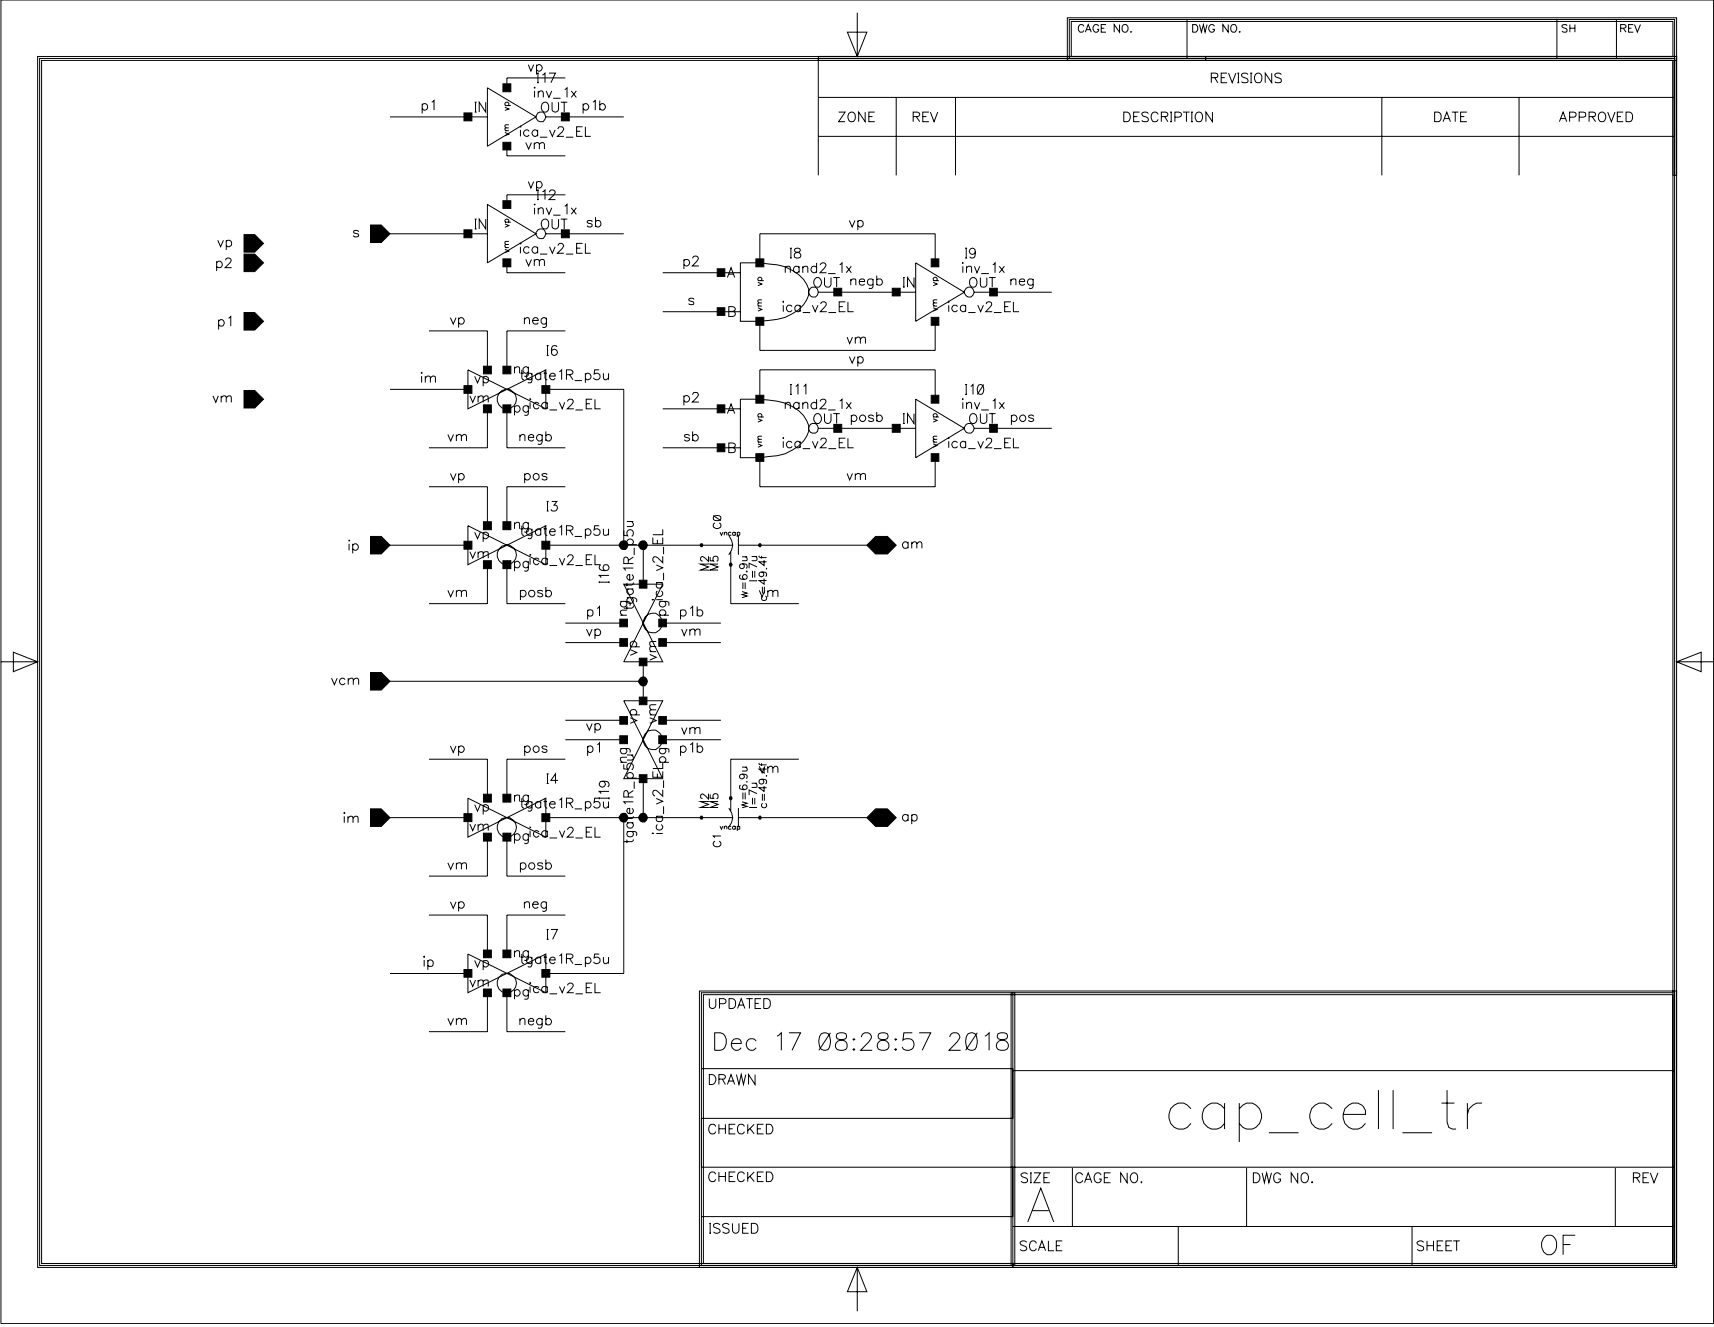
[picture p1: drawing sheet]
<svg xmlns="http://www.w3.org/2000/svg" width="514mm" height="398mm" viewBox="0 0 514 398" stroke-linecap="round" stroke-linejoin="round" font-family="sans-serif">
<g fill="none" stroke="#000" stroke-width=".3">
<path d="M11.3 16.9h491.5v362.6h-1.1v-361.4h-489.2v360.8h489.7v1.2h-490.9zM11.9 17.5h490.3v362h-490.3zM158.4 19.4l.8 1.9 .8-1.9M160.9 19.8a.94 .94 0 0 1 1.4-.1 .94 .94 0 0 1 0 1.4 .94 .94 0 0 1-1.4-.2M160.9 19.4v3M245.4 16.9h257.4v35.7h-1.1v-34.5h-256.3zM245.4 17.5h256.8v35.1v-35.1h-256.8v35.1M254.1 9.7h5.9l-2.9 7.2zM257.1 3.8v13.1M320.1 5.3h182.7v12.8h-141.2v-1.2h140.1v-10.5h-180.4v10.5h40.3v1.2h-41.5zM320.7 5.8h181.5v11.7h-181.5zM325.1 7.9a.88 .88 0 0 0-1-.5 .88 .88 0 0 0-.7 .8v.6a.88 .88 0 0 0 .7 .9 .88 .88 0 0 0 1-.6"/>
<path d="M325.5 9.7l.8-2.3 1 2.3M325.8 8.9h1.1M329.5 7.9l-.4-.4a1.1 1.1 0 0 0-1.4 1 1.1 1.1 0 0 0 1.4 1.1l.4-.8h-.5M330.2 8.5h1M331.7 7.4h-1.5v2.3h1.5M335.7 7.4v2.3l-1.6-2.3v2.3M336.9 7.5a1.1 1.1 0 0 1 1.4 1 1.1 1.1 0 0 1-1.4 1.1l-.4-.8 .1-.9zM339 9.6h.3zM356 5.8v11.7M357.7 7.4h.7a1.22 1.22 0 0 1 .8 1.1 1.22 1.22 0 0 1-.8 1.2h-.7zM359.7 7.4l.6 2.3 .6-2.3 .5 2.3 .6-2.3M364.2 7.9a.88 .88 0 0 0-1-.5 .88 .88 0 0 0-.7 .8v.6a.85 .85 0 0 0 .8 .9 .85 .85 0 0 0 .9-.9h-.6"/>
<path d="M368.3 7.4v2.3l-1.6-2.3v2.3M369.5 7.5a.79 .79 0 0 1 1.1 .2 1.11 1.11 0 0 1 .2 1.4 1.11 1.11 0 0 1-1.3 .5l-.4-.8 .1-.9zM371.6 9.6h.3zM466.9 5.8v11.7M469.9 7.7a.88 .88 0 0 0-1.5 .2l.1 .2 1.3 .5 .1 .7a.97 .97 0 0 1-1.5 0M470.8 8.5h1.5M470.8 7.4v2.3M472.3 7.4v2.3M484.7 5.8v11.7M486 8.5h1l.6-.5v-.2l-.2-.3-1.4-.1v2.3M486.8 8.5l.8 1.2M488.4 8.5h.8"/>
<path d="M489.8 7.4h-1.4v2.3h1.4M490.2 7.4l.8 2.3 .9-2.3M513.9 0v396.9h-513.6v-396.9M117 35.1h29.2M126.6 31.5a.9 .9 0 0 1 1.3-.1 .9 .9 0 0 1 0 1.3 .9 .9 0 0 1-1.3-.1M126.6 31.1v2.9M129.5 30.6l.7-.5v2.9M142.4 30.6h.5M142.4 33.6h.5M142.6 30.6v3M145.7 30.6v3l-2-3v3M146.2 26.3l14.5 8.8-14.5 8.8z"/>
<path d="M151.4 39.7l1.2 .5-1.2 .5M151.4 32.2l1.2 .5-1.2 .4M151.4 39.2h1.2M151.4 31.7h1.8M151.7 31.7a.57 .57 0 0 1-.1-.9 .57 .57 0 0 1 .8 0 .57 .57 0 0 1-.1 .9M152.6 38.4h-1.1l-.1 .4 .4 .4M152.6 37.4l-1.1 .1-.1 .4 .4 .5M156.1 37.8l.1 .2-.1 .1-.2-.1zM156.1 38.9v2M158.7 39.4a.94 .94 0 0 0-1.4-.2 .94 .94 0 0 0 0 1.4 .94 .94 0 0 0 1.4-.1M160.3 26.2l.2 .1-.2 .1-.2-.1zM160.3 27.3v1.9"/>
<path d="M161.1 21.9h.5M161.1 24.8h.5M161.2 39.4a.94 .94 0 0 0-1.4-.2 .94 .94 0 0 0 0 1.4 .94 .94 0 0 0 1.4-.1M161.2 38.9v2M161.3 21.9v2.9M161.4 27.9l.7-.6 .7 .1 .1 1.8M161.4 27.3v1.9M162.6 31.1a1.07 1.07 0 0 1 1.3-.4 1.07 1.07 0 0 1 .6 1.1 1.2 1.2 0 0 1-.3 1.6 1.2 1.2 0 0 1-1.6-.2 2.08 2.08 0 0 1 0-2.1zM162.7 22.5l.7-.6v2.9M163.7 35.1h23.4M163.8 27.3l.8 1.9 .9-1.9M164.6 21.9h2l-1.4 2.9"/>
<path d="M164.8 38.9l.8 2 .9-2M165.6 30.6v2.2a.98 .98 0 0 0 .9 .8 .98 .98 0 0 0 1-.8v-2.2M165.9 29.5h2.2M167.3 38.7l.3-.6 .2-.1 1.1 .3a.88 .88 0 0 1-.3 1.2l-1.4 1.4h1.9M168.2 30.6h1.9M169.2 30.6v3M169.4 26.8l.6-.5v2.9M169.5 23.4h-17.5v2.9M171.3 27.3l1.5 1.9M172.8 27.3l-1.5 1.9M172.9 39.4h1.1M174.7 38h-1.8v2.9h1.8"/>
<path d="M174.9 31.5a.94 .94 0 0 1 1.4-.2 .94 .94 0 0 1 0 1.4 .94 .94 0 0 1-1.4-.1M174.9 31.1v2.9M175.5 38v2.9h1.7M177.8 30.6l.7-.5v2.9M179.9 31.5a.94 .94 0 0 1 1.4-.2 .94 .94 0 0 1 0 1.4 .94 .94 0 0 1-1.4-.1M179.9 30.1v2.9M245.4 29.2h256.8M251.5 33.6h1.9l-1.9 2.9h1.9M254.5 34a1.2 1.2 0 0 1 1.6-.1 1.2 1.2 0 0 1 .4 1.5 1.1 1.1 0 0 1-1.1 1.1 1.1 1.1 0 0 1-1.1-1.1zM259.4 33.6v2.9l-1.9-2.9v2.9M260.5 35h1.1M262.3 33.6h-1.8v2.9h1.8"/>
<path d="M268.8 29.2v23.4M273.8 35h1.3a.68 .68 0 0 0 .6-.4 .68 .68 0 0 0-.1-.7l-.5-.3h-1.3v2.9M274.8 35l1 1.5M276.7 35h1.1M278.6 33.6h-1.9v2.9h1.9M279 33.6l1.1 2.9 1.1-2.9M286.5 29.2v23.4M337 33.6h1a1.55 1.55 0 0 1 1 1.5 1.55 1.55 0 0 1-1 1.4h-1zM340 35h1.1M341.7 33.6h-1.7v2.9h1.7M344.4 34a1.1 1.1 0 0 0-1.1-.4 1.1 1.1 0 0 0-.9 .7l.3 .4 1.4 .6 .3 .8a1.26 1.26 0 0 1-2 0M347.3 34.3a1.09 1.09 0 0 0-1.2-.7 1.09 1.09 0 0 0-.9 1.1v.7a1.09 1.09 0 0 0 .9 1.1 1.09 1.09 0 0 0 1.2-.7"/>
<path d="M348.3 35h1.2a.74 .74 0 0 0 .7-.9l-.7-.5h-1.2v2.9M349.3 35l.9 1.5M350.9 33.6h.6M350.9 36.5h.6M351.2 33.6v2.9M352.3 35.1h1.2l.6-.2 .2-.8-.8-.5h-1.2v2.9M354.8 33.6h1.9M355.8 33.6v2.9M357.2 33.6h.5M357.2 36.5h.5M357.4 33.6v2.9M358.7 34a1.2 1.2 0 0 1 1.5-.1 1.2 1.2 0 0 1 .4 1.5 1.1 1.1 0 0 1-1.1 1.1 1.1 1.1 0 0 1-1.1-1.1z"/>
<path d="M363.2 23.3l1.7-.1 .3-.4-.1-.6-.6-.3h-1.3v2.9M363.6 33.6v2.9l-2-2.9v2.9M364.3 23.3l.9 1.5M366.2 23.3h1.1M368 21.9h-1.8v2.9h1.8M368.4 21.9l1.1 2.9 1.1-2.9M371 21.9h.6M371 24.8h.6M371.4 21.9v2.9M374.3 22.4a1.1 1.1 0 0 0-1.1-.5 1.1 1.1 0 0 0-.9 .7l.3 .4 1.1 .5a.73 .73 0 0 1 .5 .5 .73 .73 0 0 1-.2 .7 1.65 1.65 0 0 1-1.7-.2M374.9 21.9h.6M374.9 24.8h.6"/>
<path d="M375.2 21.9v2.9M376.5 22.4a1.2 1.2 0 0 1 1.5-.2 1.2 1.2 0 0 1 .4 1.5 1.1 1.1 0 0 1-1.1 1.1 1.1 1.1 0 0 1-1.1-1.1zM381.4 21.9v2.9l-2-2.9v2.9M384.2 22.4a1.1 1.1 0 0 0-1-.5 1.1 1.1 0 0 0-.9 .7l.3 .4 1.4 .6a.7 .7 0 0 1 0 1.1 1.65 1.65 0 0 1-1.7-.2M414.4 29.2v23.4M430.2 33.6h1a1.55 1.55 0 0 1 1 1.5 1.55 1.55 0 0 1-1 1.4h-1zM432.8 36.5l1.1-2.9 1.1 2.9M433.2 35.6h1.3M435.4 33.6h1.9M436.4 33.6v2.9M438 35h1.1M439.9 33.6h-1.9v2.9h1.9"/>
<path d="M455.5 29.2v23.4M467.6 36.5l1.1-2.9 1.1 2.9M468.1 35.6h1.3M470.7 35.1h1.3a.77 .77 0 0 0 .6-.5 .77 .77 0 0 0-.2-.8l-1.7-.2v2.9M473.6 35.1h1.2l.6-.2v-1l-.6-.3h-1.2v2.9M476.5 35h1.3a.74 .74 0 0 0 .7-.9l-.7-.5h-1.3v2.9M477.5 35l1 1.5M479.6 34a1.2 1.2 0 0 1 1.5-.1 1.2 1.2 0 0 1 .4 1.5 1.1 1.1 0 0 1-1.1 1.1 1.1 1.1 0 0 1-1.1-1.1zM482.1 33.6l1.1 2.9 1.1-2.9M485 35h1.1M486.8 33.6h-1.8v2.9h1.8M487.6 33.6h1a1.55 1.55 0 0 1 1 1.5 1.55 1.55 0 0 1-1 1.4h-1z"/>
<path d="M152 43.9v2.8h17.5M157.7 42.8l.8 1.9 .9-1.9M158.4 54.4l.8 2 .8-2M160.2 43.3a.9 .9 0 0 1 1.4-.4l.1 1.8M160.2 42.8v1.9M160.9 54.9a.94 .94 0 0 1 1.4-.2 .94 .94 0 0 1 0 1.4 .94 .94 0 0 1-1.4-.1M160.9 54.4v2.9M161.1 57h.5M161.1 59.9h.5M161.3 57v2.9M161.7 43.3l.7-.5 .7 .1 .2 1.8M161.9 41.1h2.2"/>
<path d="M162.7 57.5l.7-.5v2.9M164.8 57.7a.89 .89 0 0 1 .8-.8 .89 .89 0 0 1 .9 .6l-.4 1-1.5 1.4h2M169.5 58.4h-17.5v2.9M169.7 41.1h2.2M245.4 40.9h256.8M65 78.7a.96 .96 0 0 1 1.4-.1 .96 .96 0 0 1 0 1.4 .96 .96 0 0 1-1.4-.1M65 78.3v3M65.3 72.1l.9 1.9 .8-1.9M67.7 78.1l.1-.5 1-.2a.69 .69 0 0 1 .4 1.1l-1.7 1.8h2M67.8 72.5a.9 .9 0 0 1 1.4-.1 .9 .9 0 0 1 0 1.3 .9 .9 0 0 1-1.4-.1M67.8 72.1v2.8M73.2 76.2h3.2l2.6 2.6-2.6 2.6h-3.2z"/>
<path d="M73.2 70.4h3.2l2.6 2.6-2.6 2.6h-3.2zM107.6 69.5a.88 .88 0 0 0-1.6 0l.1 .3 1.3 .4 .2 .4a1.12 1.12 0 0 1-1.5 .4l-.1-.4M111.1 67.5h3.2l2.7 2.6-2.7 2.6h-3.2zM117 70.1h29.2M142.4 65.7h.5M142.4 68.7h.5M142.6 65.7v3M145.7 65.7v3l-2-3v3M146.2 61.3l14.5 8.8-14.5 8.7zM151.4 74.8l1.2 .5-1.2 .5M151.4 67.1l1.2 .5-1.2 .6M151.4 74.3h1.2"/>
<path d="M151.4 66.6h1.8M151.7 66.6a.53 .53 0 0 1-.1-.7 .53 .53 0 0 1 .8 0 .53 .53 0 0 1-.1 .7M152 78.8v3h17.5M152.6 73.3l-1.1 .1-.1 .4 .4 .5M152.6 72.4l-1.1 .1-.1 .4 .4 .4M155.9 73h.3l-.1 .2zM156.1 74v1.9M157.7 77.8l.8 2 .9-2M158.7 74.4a.94 .94 0 0 0-1.4-.1 .94 .94 0 0 0 0 1.4 .94 .94 0 0 0 1.4-.2M160.1 61.3h.4l-.2 .2zM160.2 78.3a1.02 1.02 0 0 1 1.4-.4l.1 1.9M160.2 77.8v2"/>
<path d="M160.3 62.3v2M161.2 74.4a.94 .94 0 0 0-1.4-.1 .94 .94 0 0 0 0 1.4 .94 .94 0 0 0 1.4-.2M161.2 74v1.9M161.4 62.8l.7-.5 .7 .2 .1 1.8M161.4 62.3v2M161.7 78.3a1.02 1.02 0 0 1 1.4-.4l.2 1.9M161.9 76.2h2.2M162.6 66.1a1.2 1.2 0 0 1 1.6-.2 1.2 1.2 0 0 1 .3 1.6 1.11 1.11 0 0 1-1.1 1.2 1.11 1.11 0 0 1-1.1-1.2zM163.7 70.1h23.4M163.8 62.3l.8 2 .9-2M164.8 74l.8 1.9 .9-1.9M165.6 65.7v2.1a.98 .98 0 0 0 .9 .9 .98 .98 0 0 0 1-.9v-2.1"/>
<path d="M165.9 64.5h2.2M167.3 73.7l.5-.7a1.03 1.03 0 0 1 1.2 .6l-.4 .9-1.4 1.4h1.9M168.2 65.7h1.9M169.2 65.7v3M169.4 61.9l.6-.6v3M169.7 76.2h2.2M171.3 62.3l1.5 2M172.8 62.3l-1.5 2M172.9 74.4h1.1M174.7 73h-1.8v2.9h1.8M175.5 73v2.9h1.7M177.6 66.5a.86 .86 0 0 0-1.5 0l.4 .5 1 .2 .1 .4a.86 .86 0 0 1-1.5 0"/>
<path d="M178.6 66.5a.9 .9 0 0 1 1.3-.1 .9 .9 0 0 1 0 1.4 .9 .9 0 0 1-1.3-.2M178.6 65.1v3M205.1 78.1a.96 .96 0 0 1 1.4-.1 .96 .96 0 0 1 0 1.4 .96 .96 0 0 1-1.4-.1M205.1 77.8v2.9M207.7 77.5a.87 .87 0 0 1 .8-.7 .87 .87 0 0 1 .9 .6l-.4 .9-1.4 1.5h2M227.9 78.8h-5.9v17.6h5.9M227.9 78.8l2.6 .4a13.4 13.4 0 0 1 11.4 6.1 5 5 0 0 1-.9 6.1 14.7 14.7 0 0 1-10.5 4.7l-2.6 .3M227.9 78.8v-8.7h52.5v8.7M235.5 79.8v2M236.9 74.4h.5M236.9 77.4h.5M237.2 74.4v3"/>
<path d="M238.4 74.6a.6 .6 0 0 0 .3 1 1.07 1.07 0 0 1 1.2 .3 1.07 1.07 0 0 1 .1 1.2 .99 .99 0 0 1-1.3 .3 .99 .99 0 0 1-.4-1.3l1.3-.5a.6 .6 0 0 0 .2-1l-.4-.2zM239.6 79.8v2M240.7 79.8v2M244.9 78.8v3M246 79.5a.87 .87 0 0 1 .8-.7 .87 .87 0 0 1 .9 .6l-.4 .9-1.4 1.5h1.9M251.8 79.4l.7-.6v3M253.8 79.8l1.5 2M254.7 66.1l.9 2 .8-2M255.3 79.8l-1.5 2M257.2 66.5a.9 .9 0 0 1 1.4-.1 .9 .9 0 0 1 0 1.4 .9 .9 0 0 1-1.4-.2M257.2 66.1v2.9M274.6 78.8l14.6 8.8-14.6 8.8z"/>
<path d="M288.6 78.8h.2l-.1 .2zM288.7 79.8v2M289.4 74.4h.6M289.4 77.4h.6M289.8 74.4v3M289.8 79.8v2M292.2 79.8l.8 2 .8-2M292.5 75.4a.91 .91 0 0 1-1.4 .7 .91 .91 0 0 1-.2-1.5 .91 .91 0 0 1 1.5 .2l.1 .6a1.35 1.35 0 0 1-1.1 2l-.5-.4M297.7 79.4l.7-.6v3M299.7 79.8l1.5 2M301.2 79.8l-1.5 2M65.6 96.3a.94 .94 0 0 1 1.4-.2 .94 .94 0 0 1 0 1.4 .94 .94 0 0 1-1.4-.1"/>
<path d="M65.6 95.8v3M68.5 95.4l.7-.5v2.9M73.2 93.7h3.2l2.6 2.7-2.6 2.6h-3.2zM128.6 99.2h17.6v11.7M135.1 95.2l.8 2 .9-2M137.5 95.7a.94 .94 0 0 1 1.4-.2 .94 .94 0 0 1 0 1.4 .94 .94 0 0 1-1.4-.1M137.5 95.2v3M157.3 95.8l.6-.6 .7 .2 .2 1.8M157.3 95.2v2M159.7 96.1h1.7a.9 .9 0 0 0-1.3-.8 .9 .9 0 0 0-.2 1.5 .86 .86 0 0 0 1.5 0M163.9 95.2v2.3a.72 .72 0 0 1-.5 .7 .72 .72 0 0 1-.7-.2M163.9 95.7a.9 .9 0 0 0-1.4-.1 .9 .9 0 0 0 0 1.3 .9 .9 0 0 0 1.4-.1"/>
<path d="M169.5 99.2h-17.5v11.7M198.7 81.8h23.3M198.7 93.5h23.3M208.1 89.8a.86 .86 0 0 0-1.6 0l.2 .4 1.3 .4 .1 .4a.97 .97 0 0 1-1.6 0M218.1 83.2l1.1-2.9 1.1 2.9M218.6 93.4h1.1a.76 .76 0 0 1 .8 .4 .76 .76 0 0 1-.2 .9l-.6 .2h-1.1v-3l1.6 .2a.61 .61 0 0 1 .3 .6 .61 .61 0 0 1-.3 .5l-.5 .2M218.6 82.2h1.3M227.3 92.3l1.2 .5-1.2 .5M227.3 84.7l1.2 .5-1.2 .5M227.3 91.8h1.2M227.3 84.2h1.8M227.5 84.2a.57 .57 0 0 1-.1-.9 .57 .57 0 0 1 .9 0 .57 .57 0 0 1-.1 .9"/>
<path d="M227.9 96.4v8.7h52.5v-8.7M228.5 90.8l-1.1 .1-.1 .5 .3 .4M228.5 89.9l-1.1 .1-.1 .4 .3 .4M234.7 90.5l.2-.2 .1 .2-.1 .2zM234.9 91.5v2M235.5 80.3a1.02 1.02 0 0 1 1.3-.4l.2 1.9M237.5 91.9a.95 .95 0 0 0-1.4-.1 .95 .95 0 0 0 0 1.4 .95 .95 0 0 0 1.4-.2M239.6 80.3a.94 .94 0 0 0-1.4-.2 .94 .94 0 0 0 0 1.4 .94 .94 0 0 0 1.4-.1M240 91.9a.91 .91 0 0 0-1.4-.1 .91 .91 0 0 0 0 1.4 .91 .91 0 0 0 1.4-.2M240 91.5v2M240.7 80.3a1.02 1.02 0 0 1 1.4-.4l.2 1.9M240.7 93.7h2.2"/>
<path d="M243 86.4l.6-.3h.9a1.72 1.72 0 0 1 0 3h-.9l-.6-.4-.5-.8v-.6zM243.6 91.5l.9 2 .8-2M244.4 83.7a1.2 1.2 0 0 1 1.5-.2 1.2 1.2 0 0 1 .4 1.5 1.14 1.14 0 0 1-1.1 1.1 1.14 1.14 0 0 1-1.2-1.1v-.7zM244.9 80.3a.94 .94 0 0 0-1.4-.2 .94 .94 0 0 0 0 1.4 .94 .94 0 0 0 1.4-.1M245.4 87.6h29.2M246.2 91.2v-.4l1.1-.3a.69 .69 0 0 1 .4 1.1l-1.7 1.9h1.9M247.3 83.2v2.1a1 1 0 0 0 .9 .8 1 1 0 0 0 1-.8v-2.1M248.4 82h2.2M248.4 93.7h2.3M249.9 83.2h1.9M250.9 83.2v2.9M251.7 91.9h1.1"/>
<path d="M253.5 90.5h-1.8v3h1.8M254.3 90.5v3h1.7M255.1 84.2a1.1 1.1 0 0 1 1.5-.5l.1 1.8M255.1 83.7v1.8M257.7 84.4h1.6a.84 .84 0 0 0-1-.8 .84 .84 0 0 0-.6 1.2 .89 .89 0 0 0 .6 .7 .89 .89 0 0 0 1-.3M261.8 83.7v2.2a.79 .79 0 0 1-1 .6l-.3-.1M261.8 84a.96 .96 0 0 0-1.4-.1 .96 .96 0 0 0 0 1.4 .96 .96 0 0 0 1.4-.1M262.9 84a.96 .96 0 0 1 1.4-.1 .96 .96 0 0 1 0 1.4 .96 .96 0 0 1-1.4-.1M262.9 82.6v2.9M270.8 83.2h.5M270.8 86.1h.5M271 83.2v2.9"/>
<path d="M274.1 83.2v2.9l-2-2.9v2.9M279.9 92.3l1.1 .5-1.1 .5M279.9 84.7l1.1 .5-1.1 .5M279.9 91.8h1.1M279.9 84.2h1.6M280.1 84.2a.57 .57 0 0 1-.1-.9 .57 .57 0 0 1 .9 0 .57 .57 0 0 1-.1 .9M281 90.8l-1.1 .1v.5l.3 .4M281 89.9l-1.1 .1v.4l.3 .4M284.5 90.3v.4l-.2-.2zM284.5 91.5v2M287.1 91.9a.95 .95 0 0 0-1.4-.1 .95 .95 0 0 0 0 1.4 .95 .95 0 0 0 1.4-.2M289.6 91.9a.91 .91 0 0 0-1.3-.1 .91 .91 0 0 0 0 1.4 .91 .91 0 0 0 1.3-.2"/>
<path d="M289.6 91.5v2M289.8 80.3a1.02 1.02 0 0 1 1.4-.4l.2 1.9M290.4 93.7h2.2M291.3 83.4a1.37 1.37 0 0 1 1.7 .5 1.37 1.37 0 0 1-.3 1.8 1.08 1.08 0 0 1-1.2 .4 1.08 1.08 0 0 1-.7-1.1 1.46 1.46 0 0 1 .5-1.6zM292.1 87.6h23.3M293.2 91.5l.9 2 .8-2M294 83.2v2.1a1 1 0 0 0 1 .8 1 1 0 0 0 .9-.8v-2.1M294.2 82h2.3M295.8 91.2l.1-.4 1-.3a.69 .69 0 0 1 .4 1.1l-1.7 1.9h1.9M296.6 83.2h2M297.5 83.2v2.9M298.1 93.7h2.2"/>
<path d="M301.3 91.9h1.1M303.1 84.2a1.1 1.1 0 0 1 1.5-.5l.1 1.8M303.1 90.5h-1.8v3h1.8M303.1 83.7v1.8M303.9 90.5v3h1.7M305.7 84.4h1.6a.84 .84 0 0 0-1-.8 .84 .84 0 0 0-.6 1.2 .89 .89 0 0 0 .6 .7 .89 .89 0 0 0 1-.3M309.8 83.7l-.1 2.6a.78 .78 0 0 1-1.1 .1M309.8 84a.96 .96 0 0 0-1.4-.1 .96 .96 0 0 0 0 1.4 .96 .96 0 0 0 1.4-.1M63.9 118.7l.8 1.9 .8-1.9M66.3 119.3l.8-.6 .7 .2v1.7M66.3 118.7v1.9M67.8 119.3l.8-.6 .7 .2 .1 1.7"/>
<path d="M73.2 117.1h3.2l2.6 2.6-2.6 2.6h-3.2zM117 116.8h23.3M126.4 111.7l.2 .1-.2 .1-.1-.1zM126.4 112.8v1.9M127.5 113.4l.7-.6 .8 .1 .1 1.8M127.5 112.8v1.9M129.1 113.4l.6-.6 .8 .1 .1 1.8M140.3 110.9v11.7l23.4-11.7v11.7zM140.9 118.7l.9 1.9 .8-1.9M142.4 112.9l.8 1.9 .8-1.9M143.4 119.3l.7-.6 .7 .2 .1 1.7M143.4 118.7v1.9"/>
<path d="M144.9 119.3l.8-.6 .6 .2 .1 1.7M144.9 113.3a.9 .9 0 0 1 1.3-.1 .9 .9 0 0 1 0 1.3 .9 .9 0 0 1-1.3-.1M144.9 112.9v2.9M154.3 110.5a.97 .97 0 0 1 1.4-.3l.1 1.7M154.3 110v1.9M156.1 111.9h1M156.5 110.9v2.4l.2 .4 .5 .2M158.4 110v2.6l-.5 .3-.6-.1M158.4 110.4a.9 .9 0 0 0-1.3-.1 .9 .9 0 0 0 0 1.3 .9 .9 0 0 0 1.3-.1M158.9 119.5l.2 .2-.2 .1zM159.5 111.9l-.1 2.7-.4 .2-.7-.1M159.5 112.4a.94 .94 0 0 0-1.4-.2 .94 .94 0 0 0 0 1.4 .94 .94 0 0 0 1.4-.1"/>
<path d="M162.2 112.4a.9 .9 0 0 0-1.4-.2 .9 .9 0 0 0 0 1.4 .9 .9 0 0 0 1.4-.1M162.2 111.9v2M163 111.9h1M163.4 110.9v2.4l.2 .4 .5 .2M163.7 116.8h23.4v46.7M163.9 103.6h.6M163.9 106.6h.6M164.2 103.6v3M164.8 112.8h1.7a.92 .92 0 0 0-1.5-.7 .92 .92 0 0 0 .2 1.6 .82 .82 0 0 0 1.3-.2M167 104.1a.82 .82 0 0 0-1.3-.3l-.2 .4a2.59 2.59 0 0 0 .2 2.2 .9 .9 0 0 0 1.4-.3 .9 .9 0 0 0-.5-1.2 .9 .9 0 0 0-1.2 .7M167.8 111.5l.6-.6v3M169.9 112.4l1.6-.2 .3-.7-.7-.6h-1.2v3"/>
<path d="M170.8 112.4l1 1.5M172.3 114.1h2.2M175.5 112.4a.94 .94 0 0 1 1.4-.2 .94 .94 0 0 1 0 1.4 .94 .94 0 0 1-1.4-.1M175.5 111.9v2.9M177.6 119.7h-1.8v2.9h1.8M178.4 119.7v2.9h1.7M179.7 110.9h-1.4l-.1 1.3a1.03 1.03 0 0 1 1.5 0 1.03 1.03 0 0 1-.2 1.5 1.03 1.03 0 0 1-1.5-.4M181 111.9l.1 1.8 .7 .2 .7-.6M182.5 111.9v2M205.1 119a.94 .94 0 0 1 1.4-.1 .94 .94 0 0 1 0 1.4 .94 .94 0 0 1-1.4-.2M205.1 118.6v3M207.7 118.4a.89 .89 0 0 1 .8-.8 .89 .89 0 0 1 .9 .6l-.4 1-1.4 1.4h2"/>
<path d="M227.9 119.7h-5.9v17.5h5.9M227.9 119.7a20.1 20.1 0 0 1 11.7 3.5 7.2 7.2 0 0 1 2.9 6.2 11.6 11.6 0 0 1-9.4 7.3l-5.2 .5M227.9 119.7v-8.8h52.5v8.8M236.9 115.3h.5M236.9 118.3h.5M237.2 115.3v3M238.6 115.9l.7-.6v3M241 115.9l.7-.6v3M244.9 119.7v2.9M254 101.1l.8 1.9 .8-1.9M254.7 106.9l.9 2 .8-2M256.5 101.7l.7-.6 .7 .2 .1 1.7"/>
<path d="M256.5 101.1v1.9M257.2 107.4a.9 .9 0 0 1 1.4-.2 .9 .9 0 0 1 0 1.4 .9 .9 0 0 1-1.4-.1M257.2 106.9v3M258 101.7l.7-.6 .7 .2 .1 1.7M274.6 119.7l14.6 8.7-14.6 8.8zM288.7 119.5v.3l-.1-.1zM289.4 115.3h.6M289.4 118.3h.6M289.8 115.3v3M291.1 115.9l.7-.6v3M293.5 115.5a.86 .86 0 0 1 1.3 .4 1.51 1.51 0 0 1-.9 2.4 1.87 1.87 0 0 1-.4-2.8zM295 115.3l-1.9 3"/>
<path d="M134.3 130.3l.9 1.9 .8-1.9M136.8 130.9l.7-.6 .7 .2 .2 1.7M136.8 130.3v1.9M138.4 130.9l.7-.6 .6 .2 .2 1.7M146.2 122.6v11.7h-17.6M152 122.6v11.7h17.5M154.3 122.1a.94 .94 0 0 1 1.4-.2 .94 .94 0 0 1 0 1.4 .94 .94 0 0 1-1.4-.1M154.3 121.7v2.8M155.9 130.9l.7-.6 .7 .2 .1 1.7M155.9 130.3v1.9M158.4 131.1h1.6a.84 .84 0 0 0-.9-.9 .84 .84 0 0 0-.7 1.2 .86 .86 0 0 0 .7 .8 .86 .86 0 0 0 .9-.4M158.4 121.7v2.6l-.5 .2h-.6"/>
<path d="M158.4 122.1a.9 .9 0 0 0-1.3-.1 .9 .9 0 0 0 0 1.3 .9 .9 0 0 0 1.3-.1M158.9 120.6v2M161.7 121.1a.94 .94 0 0 0-1.4-.2 .94 .94 0 0 0 0 1.4 .94 .94 0 0 0 1.4-.1M162.6 130.3l-.2 2.6-.4 .4-.7-.2M162.6 130.7a.94 .94 0 0 0-1.4-.1 .94 .94 0 0 0 0 1.4 .94 .94 0 0 0 1.4-.2M163.7 130.7a.94 .94 0 0 1 1.4-.1 .94 .94 0 0 1 0 1.4 .94 .94 0 0 1-1.4-.2M163.7 129.4v2.8M164.1 121.1a.94 .94 0 0 0-1.4-.2 .94 .94 0 0 0 0 1.4 .94 .94 0 0 0 1.4-.1M164.1 120.6v2M164.8 122.9h2.3M167.8 120.6l.8 2 .8-2M170.2 120.4a.89 .89 0 0 1 .8-.7 .89 .89 0 0 1 .9 .5l-.4 1-1.4 1.4h2"/>
<path d="M172.6 122.9h2.2M175.8 121.1h1.1M198.7 134.3h23.3M198.7 122.6h23.3M206.8 130.7a.88 .88 0 0 0-1.5 0l.4 .4 .9 .3 .2 .4a.88 .88 0 0 1-1.5 0M207.7 130.7a.94 .94 0 0 1 1.4-.1 .94 .94 0 0 1 0 1.4 .94 .94 0 0 1-1.4-.2M207.7 129.4v2.8M218.1 124l1.1-2.8 1.1 2.8M218.6 134.2h1.1a.81 .81 0 0 1 .6 1.3l-.6 .2h-1.1v-2.9h1.1l.6 .3a.63 .63 0 0 1-.1 1l-.5 .1M218.6 123.1h1.3M227.3 133.1l1.2 .5-1.2 .5M227.3 125.6l1.2 .5-1.2 .5"/>
<path d="M227.3 132.6h1.2M227.3 125.1h1.8M227.5 125.1a.57 .57 0 0 1-.1-.9 .57 .57 0 0 1 .9 0 .57 .57 0 0 1-.1 .9M227.9 137.2v8.8h52.5v-8.8M228.5 131.7l-1.1 .1-.1 .4 .3 .4M228.5 130.8l-1.1 .1-.1 .4 .3 .4M234.7 131.4l.2-.2 .1 .2zM234.9 132.3v2M235.5 121.2l.7-.6 .6 .2 .2 1.8M235.5 120.6v2M237.5 132.8a.94 .94 0 0 0-1.4-.2 .94 .94 0 0 0 0 1.4 .94 .94 0 0 0 1.4-.1M239.6 121.1a.94 .94 0 0 0-1.4-.2 .94 .94 0 0 0 0 1.4 .94 .94 0 0 0 1.4-.1"/>
<path d="M239.6 120.6v2M240 132.8a.9 .9 0 0 0-1.4-.2 .9 .9 0 0 0 0 1.4 .9 .9 0 0 0 1.4-.1M240 132.3v2M240.7 121.2l.7-.6 .7 .2 .2 1.8M240.7 120.6v2M240.7 134.5h2.2M243.6 132.3l.9 2 .8-2M244.4 124.5l.2-.3a1.39 1.39 0 0 1 1.7 .6 1.39 1.39 0 0 1-.3 1.8 1.2 1.2 0 0 1-1.6 .1 1.2 1.2 0 0 1-.4-1.5zM244.9 121.1a.94 .94 0 0 0-1.4-.2 .94 .94 0 0 0 0 1.4 .94 .94 0 0 0 1.4-.1M245.4 128.4h29.2M246 120.4a.89 .89 0 0 1 .8-.7 .89 .89 0 0 1 .9 .5l-.4 1-1.4 1.4h1.9M246.2 132.1l.2-.6 .9-.1a.69 .69 0 0 1 .4 1.1l-1.7 1.8h1.9"/>
<path d="M247.3 124v2.2a.98 .98 0 0 0 .9 .8 .98 .98 0 0 0 1-.8v-2.2M248.4 122.9h2.2M248.4 134.5h2.3M249.9 124h1.9M250.9 124v3M251.7 132.8h1.1M251.8 120.2l.7-.5v2.9M253.5 131.4h-1.8v2.9h1.8M253.8 120.6l1.5 2M254.3 131.4v2.9h1.7M255.3 124.9a.94 .94 0 0 1 1.4-.2 .94 .94 0 0 1 0 1.4 .94 .94 0 0 1-1.4-.1M255.3 124.5v2.9"/>
<path d="M255.3 120.6l-1.5 2M262 124.9a.88 .88 0 0 0-1.5 0v.2l1.3 .5 .2 .4a.88 .88 0 0 1-1.5 0M262.9 124.9a.94 .94 0 0 1 1.4-.2 .94 .94 0 0 1 0 1.4 .94 .94 0 0 1-1.4-.1M262.9 123.5v2.9M270.8 124h.5M270.8 127h.5M271 124v3M274.1 124v3l-2-3v3M279.9 133.1l1.1 .5-1.1 .5M279.9 125.6l1.1 .5-1.1 .5M279.9 132.6h1.1M279.9 125.1h1.6"/>
<path d="M280.1 125.1a.57 .57 0 0 1-.1-.9 .57 .57 0 0 1 .9 0 .57 .57 0 0 1-.1 .9M281 131.7l-1.1 .1v.4l.3 .4M281 130.8l-1.1 .1v.4l.3 .4M284.5 131.2v.3l-.2-.1zM284.5 132.3v2M287.1 132.8a.94 .94 0 0 0-1.4-.2 .94 .94 0 0 0 0 1.4 .94 .94 0 0 0 1.4-.1M288.7 120.6v2M289.6 132.8a.9 .9 0 0 0-1.3-.2 .9 .9 0 0 0 0 1.4 .9 .9 0 0 0 1.3-.1M289.6 132.3v2M289.8 121.2l.7-.6 .7 .2 .2 1.8M289.8 120.6v2M290.4 134.5h2.2"/>
<path d="M291.3 124.2a1.14 1.14 0 0 1 1.7 1 1.19 1.19 0 0 1-.6 1.6 1.19 1.19 0 0 1-1.5-.5l-.1-.4a1.71 1.71 0 0 1 .5-1.7zM292.1 128.4h23.3M292.2 120.6l.8 2 .8-2M293.2 132.3l.9 2 .8-2M294 124v2.2a.98 .98 0 0 0 1 .8 .98 .98 0 0 0 .9-.8v-2.2M294.2 122.9h2.3M295.8 132.1l.2-.6 .9-.1a.69 .69 0 0 1 .4 1.1l-1.7 1.8h1.9M296.6 124h2M297.5 124v3M297.7 120.2l.7-.5v2.9M298.1 134.5h2.2M299.7 120.6l1.5 2"/>
<path d="M301.2 120.6l-1.5 2M301.3 132.8h1.1M303.1 131.4h-1.8v2.9h1.8M303.3 124.9a.94 .94 0 0 1 1.4-.2 .94 .94 0 0 1 0 1.4 .94 .94 0 0 1-1.4-.1M303.3 124.5v2.9M303.9 131.4v2.9h1.7M310 124.9a.88 .88 0 0 0-1.5 0l.4 .4 .9 .3 .2 .4a.88 .88 0 0 1-1.5 0M128.6 146h17.6v11.6M135.1 142l.8 1.9 .9-1.9M137.5 142.4a.94 .94 0 0 1 1.4-.1 .94 .94 0 0 1 0 1.4 .94 .94 0 0 1-1.4-.2M137.5 142v2.9M140.3 157.6v11.7l23.4-11.7v11.7z"/>
<path d="M142.4 159.6l.8 1.9 .8-1.9M144.9 159.6v2.9M154.3 157.2l.7-.6 .7 .2 .1 1.8M154.3 156.6v2M156.1 158.6h1M156.5 157.6v2.4l.2 .4 .5 .1M157.3 142.4a.94 .94 0 0 1 1.4-.1 .94 .94 0 0 1 0 1.4 .94 .94 0 0 1-1.4-.2M157.3 142v2.9M158.4 156.6v2.3a.72 .72 0 0 1-.4 .6 .72 .72 0 0 1-.7-.1M158.4 157.1a.9 .9 0 0 0-1.3-.2 .9 .9 0 0 0 0 1.4 .9 .9 0 0 0 1.3-.1M159.5 158.6l-.1 2.7a.73 .73 0 0 1-1.1 .1M159.5 159a.94 .94 0 0 0-1.4-.1 .94 .94 0 0 0 0 1.4 .94 .94 0 0 0 1.4-.2"/>
<path d="M162.2 159a.9 .9 0 0 0-1.4-.1 .9 .9 0 0 0 0 1.3 .9 .9 0 0 0 1.4-.1M162.2 158.6v1.9M163 158.6h1M163.4 157.6v2.4l.2 .4 .5 .1M163.9 150.4h.6M163.9 153.2h.6M164 142.4a.86 .86 0 0 0-1.5 0l.4 .4 1 .3 .1 .4a.86 .86 0 0 1-1.5 0M164.2 150.4v2.8M164.8 159.4h1.7a.89 .89 0 0 0-1.3-.7 .89 .89 0 0 0-.2 1.4 .88 .88 0 0 0 1.5 0M165.5 150.4h1.5l-.9 1.1a.93 .93 0 0 1 1.1 1 .93 .93 0 0 1-1.3 .7h-.4l-.3-.5M167.8 158.2l.6-.6v2.9M169.5 146h-17.5v11.6"/>
<path d="M169.9 159h1.2a.73 .73 0 0 0 .7-.8l-.7-.6h-1.2v2.9M170.8 159l1 1.5M175.5 159a.94 .94 0 0 1 1.4-.1 .94 .94 0 0 1 0 1.4 .94 .94 0 0 1-1.4-.2M175.5 158.6v2.9M179.7 157.6h-1.4l-.1 1.3a1.03 1.03 0 0 1 1.5 0 1.03 1.03 0 0 1-.2 1.6 1.03 1.03 0 0 1-1.5-.5M181 158.6l.1 1.8a1.02 1.02 0 0 0 1.4-.4M182.5 158.6v1.9M187.1 159.1v1.4l1.1 .2a1.05 1.05 0 0 1 0-1.6 1.05 1.05 0 0 1 1.5 .1 1.05 1.05 0 0 1-.3 1.6M188 156.4h1.9M189.4 156.4l.5 .7-.1 .6-1.8 .2M198.7 158.7v1.7h-2.9M213.9 154.6l2.3 1.5"/>
<path d="M214 154.9l.9-.3a.93 .93 0 0 1 1.3 .8 1.29 1.29 0 0 1-2.3 0zM214.4 156.8a.82 .82 0 0 0-.2 1.4 1.11 1.11 0 0 0 1.4 .2 1.11 1.11 0 0 0 .5-1.3l-.4-.3M215.9 159.6l.5 .9 .4-.9M217.2 159.9l.3-.3 .4 .1 .1 .8M217.2 159.6v.9M219.2 159.8a.49 .49 0 0 0-.7 0 .49 .49 0 0 0 .1 .7l.6-.1M220.5 159.8a.49 .49 0 0 0-.7 0 .49 .49 0 0 0 .1 .7l.6-.1M220.5 159.6v.9M221.1 159.8l.2-.2 .6 .2-.2 .7-.6-.1M221.1 159.6v1.4M254 142l.8 1.9 .8-1.9M256.5 142.5a.97 .97 0 0 1 1.4-.3l.1 1.7"/>
<path d="M256.5 142v1.9M258 142.5a.97 .97 0 0 1 1.4-.3l.1 1.7M104.7 162l.1 .1-.1 .1zM104.7 163.1v1.9M105.8 163.5a.94 .94 0 0 1 1.4-.2 .94 .94 0 0 1 0 1.4 .94 .94 0 0 1-1.4-.1M105.8 163.1v2.8M111.1 160.9h3.2l2.7 2.6-2.7 2.6h-3.2zM117 163.5h23.3M134.3 177l.9 2 .8-2M136.8 177.5a1.02 1.02 0 0 1 1.4-.4l.2 1.9M136.8 177v2M138.4 177.5a1.02 1.02 0 0 1 1.3-.4l.2 1.9"/>
<path d="M140.9 165.4l.9 2 .8-2M143.4 165.9a1.15 1.15 0 0 1 1.4-.4l.1 1.9M143.4 165.4v2M144.9 165.9a1.15 1.15 0 0 1 1.4-.4l.1 1.9M144.9 160a.9 .9 0 0 1 1.3-.1 .9 .9 0 0 1 0 1.3 .9 .9 0 0 1-1.3-.1M146.2 169.3v11.7h-17.6M152 169.3v11.7h17.5M154.3 168.7a.94 .94 0 0 1 1.4-.1 .94 .94 0 0 1 0 1.4 .94 .94 0 0 1-1.4-.2M154.3 168.3v3M156.1 177.4a.96 .96 0 0 1 1.4-.1 .96 .96 0 0 1 0 1.4 .96 .96 0 0 1-1.4-.1M156.1 177v2.9M158.4 168.3v2.3a.72 .72 0 0 1-.4 .6 .72 .72 0 0 1-.7-.1"/>
<path d="M158.4 168.7a.9 .9 0 0 0-1.3-.1 .9 .9 0 0 0 0 1.4 .9 .9 0 0 0 1.3-.2M158.9 166.3l.2 .1-.2 .1zM158.9 167.4v1.9M161.7 167.8a.94 .94 0 0 0-1.4-.1 .94 .94 0 0 0 0 1.4 .94 .94 0 0 0 1.4-.2M162.8 177.4a1 1 0 0 0-1.6 0l.1 .3 1.3 .4 .2 .5a.88 .88 0 0 1-1.6 0M163.7 177.4a.96 .96 0 0 1 1.4-.1 .96 .96 0 0 1 0 1.4 .96 .96 0 0 1-1.4-.1M163.7 163.5h56M163.7 176v3M164.1 167.8a.94 .94 0 0 0-1.4-.1 .94 .94 0 0 0 0 1.4 .94 .94 0 0 0 1.4-.2M164.1 167.4v1.9M164.8 169.6h2.3M167.8 167.4l.8 1.9 .8-1.9"/>
<path d="M170.2 167.1l.6-.7 .8 .1 .3 .5-.4 .9-1.4 1.4h2M172.3 160.9h2.2M172.6 169.6h2.2M175.8 167.8h1.1M177.6 166.4h-1.8v2.9h1.8M178.4 166.4v2.9h1.7M179.7 174.3v.5M179.7 174.6h3M180.1 169.4a.83 .83 0 0 0-.4 .8 .83 .83 0 0 0 .6 .7 1.69 1.69 0 0 0 2.4-.6 .93 .93 0 0 0-.9-1 .93 .93 0 0 0-1 .8 .93 .93 0 0 0 .8 1M182.7 172.6h-3l.6 .6M182.7 174.3v.5M187.1 175.2h11.6l-11.6 23.3h11.6z"/>
<path d="M188 179.2h2.2a.81 .81 0 0 1 .6 1.3M188 174.8v1M188 176.6h1.9M188 163.3h3M188.4 179.2a.94 .94 0 0 0-.1 1.4 .94 .94 0 0 0 1.4 0 .94 .94 0 0 0-.2-1.4M188.4 176.6a.94 .94 0 0 0-.1 1.4 .94 .94 0 0 0 1.4 0 .94 .94 0 0 0-.2-1.4M188.4 169l-.2-1.7-.6-.3-.5 .3v1.7h2.8M188.4 163.3a.94 .94 0 0 1-.1-1.4 .94 .94 0 0 1 1.4 0 .94 .94 0 0 1-.2 1.4M189.5 172.3a.94 .94 0 0 1 .2 1.3 .94 .94 0 0 1-1.3 .2 .94 .94 0 0 1-.2-1.3l.6-.2v1.7M189.9 174.7v.3l-.5 .4h-2.3M189.9 170.3h-2.8l.5 .8M189.9 167l-1.5 1.1"/>
<path d="M190.2 164.3v2.2M192.9 163.5v11.7M195.6 179.8h.3l-.1 .2zM195.8 161.2v1.9h2.9v-1.9M196.8 169.4l1.9 .9-1.9 .8M196.8 179.8h1.9M196.8 174.7h1.9M197.1 177.2a.96 .96 0 0 0-.1 1.4 .96 .96 0 0 0 1.4 0 .96 .96 0 0 0-.1-1.4M197.1 174.7a.96 .96 0 0 0-.1 1.4 .96 .96 0 0 0 1.4 0 .96 .96 0 0 0-.1-1.4M197.1 161.9v1.2M198.7 166.8v1.9l-1.4-1.4-.7-.3a.64 .64 0 0 0-.8 .5l.2 1 .5 .1M199 164v2.2"/>
<path d="M199 171.8v2.2M212.5 169.2h-2.4l2.4 .8-2.4 .9h2.4M212.5 166.8v1.5l-1.7-1.4-.6 .2a.73 .73 0 0 0 .3 1.1h.2M213 167v1.1l1 .1a.82 .82 0 0 1-.1-1.2 .82 .82 0 0 1 1.3 .1 .82 .82 0 0 1-.3 1.2M215.3 169.2h-2.3l2.3 .8-2.3 .9h2.3M218.6 160.5a4.2 4.2 0 0 1 0 5.9M219.1 165.5v15.5h20.5M221.4 163.5h41.5M221.4 160.5v5.9M222.1 172.4l-.2 .2a.81 .81 0 0 0 .3 1.1 1.36 1.36 0 0 0 1.9-.6 .73 .73 0 0 0-.7-.8 .73 .73 0 0 0-.8 .7 .73 .73 0 0 0 .7 .7M222.5 177.4l1.6 .5-1.6 .4 1.6 .4-1.6 .5M222.5 169.1a.72 .72 0 0 1 .6 1 .72 .72 0 0 1-1.1 .2 .72 .72 0 0 1 .1-1.1l.4-.1a1.09 1.09 0 0 1 1.6 .7l-.1 .5-.3 .1"/>
<path d="M222.5 167h1.6M222.8 174.7v1.9M223.5 174.7v1.9M223.6 167a.81 .81 0 0 1 .4 1.1h-1.5M224 171.3v.2zM224.6 174.2h2.4M225.4 166.9h1.6M225.7 171.2v2M226.3 171.2v2M226.6 166.9a.81 .81 0 0 1 .3 1.1l-1.5 .1M227 170l-2.4-1.1v1.5M227.6 166.6l.1 .4 .3 .2h1.9"/>
<path d="M227.7 177l.8 2 .9-2M228.4 171.5a.72 .72 0 0 1 .6 1.1 .72 .72 0 0 1-1.2 .2 .72 .72 0 0 1 .2-1.2l.4-.1a1.04 1.04 0 0 1 1.5 .9l-.3 .4M228.4 166.7v.8M228.6 175.9v2.1M228.7 178.7a.75 .75 0 0 0-.1 1.1 .75 .75 0 0 0 1.1 0 .75 .75 0 0 0-.1-1.1M229.1 173.5v1.7l-1.5-1.1h2.3M229.1 168v1.6l-1.5-1.1h2.3M229.2 175.9v2.1M229.7 170.5h.2zM230.2 177.5a1.02 1.02 0 0 1 1.4-.4l.2 1.9M230.2 177v2M231.8 177.5a1.02 1.02 0 0 1 1.3-.4l.2 1.9"/>
<path d="M262.6 160.9h3.5l2.7 2.6-2.7 2.6h-3.5l-2.6-2.6zM272.3 162.9a.94 .94 0 0 0-1.4-.2 .94 .94 0 0 0 0 1.4 .94 .94 0 0 0 1.4-.1M272.3 162.5v1.9M273.4 163.1l.7-.6 .7 .1 .1 1.8M273.4 162.5v1.9M274.9 163.1l.7-.6 .7 .1 .2 1.8M.3 198.5h11M4 195.6l7.3 2.9-7.3 2.9zM169.5 192.7h17.6M169.5 186.9h17.6M175.9 188.6l.8 2 .9-2M176.2 183.2a.92 .92 0 0 1 1.4-.1 .92 .92 0 0 1 0 1.4 .92 .92 0 0 1-1.4-.1"/>
<path d="M176.2 182.9v2.9M178.4 189.1a.96 .96 0 0 1 1.4-.1 .96 .96 0 0 1 0 1.4 .96 .96 0 0 1-1.4-.2M178.4 188.6v3M179.1 182.5l.7-.6v2.8M186 180.3l2.7 .2 .3 .4-.2 .7M186 184.5h2M186.5 180.3a.94 .94 0 0 0-.2 1.4 .94 .94 0 0 0 1.4 0 .94 .94 0 0 0-.1-1.4M188 183l-1.8 .1-.2 .7 .6 .7M188 181.8v1M189 194.8l2 .9-2 .8M189 194h2.9M189.4 194a.95 .95 0 0 1-.1-1.4 .95 .95 0 0 1 1.4 0 .95 .95 0 0 1-.2 1.4"/>
<path d="M189.9 181.6v.3l-.5 .5h-2.3M192.9 198.5v11.6M194.8 196.3l2 .8-2 .9M194.8 195.4h2M196.8 193.9l-1.9 .2a1.02 1.02 0 0 0 .5 1.3M196.8 192.4l-1.9 .1a1.02 1.02 0 0 0 .5 1.4M197.7 180.3l2.6 .2 .3 .4-.1 .7M197.7 184.5h2.9M198.1 184.5a.9 .9 0 0 1-.1-1.3 .9 .9 0 0 1 1.4 0 .9 .9 0 0 1-.2 1.3M198.1 180.3a.94 .94 0 0 0-.1 1.4 .94 .94 0 0 0 1.4 0 .94 .94 0 0 0-.2-1.4M198.7 192.7h17.5M198.7 186.9h17.5"/>
<path d="M204.1 183.2a.96 .96 0 0 1 1.4-.1 .96 .96 0 0 1 0 1.4 .96 .96 0 0 1-1.4-.1M204.1 182.9v2.9M204.4 188.6l.8 2 .8-2M206.9 189.2l.6-.6 .8 .2 .1 1.8M206.9 188.6v2M207 182.5l.7-.6v2.8M208.4 189.2l.7-.6 .7 .2 .1 1.8M209.1 183.2a.96 .96 0 0 1 1.4-.1 .96 .96 0 0 1 0 1.4 .96 .96 0 0 1-1.4-.1M209.1 181.9v2.8M502.8 198.5l7.3-2.9v5.8zM502.8 198.5h11.1M99.4 203.4l.9 1.9 .8-1.9"/>
<path d="M103.5 203.8a.94 .94 0 0 0-1.4-.2 .94 .94 0 0 0 0 1.4 .94 .94 0 0 0 1.4-.1M104.4 204l.8-.6 .7 .1v1.8M104.4 203.4v1.9M105.9 204l.8-.6 .7 .1 .2 1.8M111.1 201.7h3.2l2.7 2.6-2.7 2.6h-3.2zM117 204.3h75.9M169.5 216h17.6M175.9 217l.8 1.9 .9-1.9M178.4 217.4a.94 .94 0 0 1 1.4-.1 .94 .94 0 0 1 0 1.4 .94 .94 0 0 1-1.4-.2M178.4 217v2.9M187.1 210.1h11.6l-11.6 23.4h11.6zM189 215.2l2 .9-2 .8"/>
<path d="M189 214.4h2.9M189.4 214.4a.91 .91 0 0 1-.1-1.4 .91 .91 0 0 1 1.3 0 .91 .91 0 0 1-.1 1.4M194.8 215.2l2 .9-2 .8M194.8 214.4h2M196.8 212.9l-1.9 .1a1.02 1.02 0 0 0 .5 1.4M196.8 211.3l-1.9 .2a1.02 1.02 0 0 0 .5 1.4M198.7 216h17.5M204.4 218.2l.8 1.9 .8-1.9M206.9 218.7a1.1 1.1 0 0 1 1.4-.4l.1 1.8M206.9 218.2v1.9M208.4 218.7a1.1 1.1 0 0 1 1.4-.4l.1 1.8M128.6 227.7h17.6v11.7"/>
<path d="M135.1 223.7l.8 1.9 .9-1.9M137.5 224.1a.94 .94 0 0 1 1.4-.1 .94 .94 0 0 1 0 1.4 .94 .94 0 0 1-1.4-.2M137.5 223.7v3M140.3 239.4v11.6l23.4-11.6v11.6zM154.3 238.9a1.1 1.1 0 0 1 1.4-.4l.1 1.9M154.3 238.4v2M156.5 239.4v2.3l.2 .4 .5 .2M157.3 224.1a.94 .94 0 0 1 1.4-.1 .94 .94 0 0 1 0 1.4 .94 .94 0 0 1-1.4-.2M157.3 223.7v3M158.4 238.4v2.2a.72 .72 0 0 1-.4 .6 .72 .72 0 0 1-.7-.1M158.4 238.8a.91 .91 0 0 0-1.3-.1 .91 .91 0 0 0 0 1.4 .91 .91 0 0 0 1.3-.2M163.4 239.4v2.3l.2 .4 .5 .2"/>
<path d="M163.9 232.1h.6M163.9 234.9h.6M164 224.1a.86 .86 0 0 0-1.5 0l.4 .4 1 .3 .1 .4a.86 .86 0 0 1-1.5 0M164.2 232.1v2.8M167.3 234h-2.1l1.4-1.9v2.8M167.8 239.9l.6-.5v2.9M169.5 227.7h-17.5v11.7M169.5 221.8h17.6M176.2 224.1a.9 .9 0 0 1 1.3-.1 .9 .9 0 0 1 0 1.3 .9 .9 0 0 1-1.3-.1M176.2 223.7v3M179.1 223.3l.7-.5v2.8M179.7 239.1v.6"/>
<path d="M180.7 234.3a.91 .91 0 0 1 .6 1.3 .91 .91 0 0 1-1.4 .2 .91 .91 0 0 1 .2-1.4 2.85 2.85 0 0 1 2.4 .3l.2 .7-.5 .5M182.7 239.4h-4.4l-.1 1.2a1.03 1.03 0 0 1 1.5 0 1.03 1.03 0 0 1-.2 1.6 1.03 1.03 0 0 1-1.5-.5M182.7 237.3h-3l.6 .7M182.7 239.1v.6M186 224.5h2.2a.72 .72 0 0 1 .7 .3 .72 .72 0 0 1-.1 .8M186 228.6h2M186.5 224.5a.9 .9 0 0 0-.2 1.3 .9 .9 0 0 0 1.4 0 .9 .9 0 0 0-.1-1.3M187.1 229.2v1.3l1.1 .2a1.05 1.05 0 0 1 0-1.6 1.05 1.05 0 0 1 1.5 .2 1.05 1.05 0 0 1-.3 1.5M188 227.1l-1.8 .1-.2 .7 .6 .7M188 233.3h3M188 226.4h1.9M188.4 239v-1.2l-.2-.6-.4-.1a.72 .72 0 0 0-.7 .7v1.2h2.8"/>
<path d="M188.4 233.3a.94 .94 0 0 1-.1-1.3 .94 .94 0 0 1 1.4 0 .94 .94 0 0 1-.2 1.3M189.4 226.4l.5 .7-.1 .7-1.8 .1M189.9 237.1l-1.5 1M190.2 234.4v2.2M192.9 233.5v11.7M195.8 231.3v1.8h2.9v-1.8M196.8 239.4l1.9 .9-1.9 .8M197.1 232v1.1M197.7 224.5h2.6l.3 .5-.1 .6M197.7 228.6h2.9M198.1 228.6a.94 .94 0 0 1-.1-1.4 .94 .94 0 0 1 1.4 0 .94 .94 0 0 1-.2 1.4M198.1 224.5a.9 .9 0 0 0-.1 1.3 .9 .9 0 0 0 1.4 0 .9 .9 0 0 0-.2-1.3"/>
<path d="M198.7 236.8v2l-1.4-1.4a1.02 1.02 0 0 0-1.3-.3l-.2 .4a1.03 1.03 0 0 0 .6 1.2h.1M198.7 228.8v1.7h-2.9M198.7 221.8h17.5M199 234v2.3M204.1 224.1a.94 .94 0 0 1 1.4-.1 .94 .94 0 0 1 0 1.4 .94 .94 0 0 1-1.4-.2M204.1 223.7v3M207 223.3l.7-.5v2.8M209.1 224.1a.94 .94 0 0 1 1.4-.1 .94 .94 0 0 1 0 1.4 .94 .94 0 0 1-1.4-.2M209.1 222.8v2.8M212.5 238v1.6l-1.7-1.5-.6 .2a.73 .73 0 0 0 .3 1.1h.2M213 238.3v1.1h1a.84 .84 0 0 1 0-1.2 .84 .84 0 0 1 1.3 .2 .84 .84 0 0 1-.4 1.2M222.1 235.5a.64 .64 0 0 0-.3 .6 .64 .64 0 0 0 .4 .5 1.13 1.13 0 0 0 1.9-.5 .73 .73 0 0 0-.8-.7 .73 .73 0 0 0-.7 .7 .73 .73 0 0 0 .7 .7"/>
<path d="M222.5 232.2a.72 .72 0 0 1 .6 1 .72 .72 0 0 1-1.1 .2 .72 .72 0 0 1 .1-1.2h.4a1.04 1.04 0 0 1 1.6 .8l-.4 .4M222.5 230h1.6M222.8 237.7v2M223.5 237.7v2M223.6 230l.5 .5-.1 .6-1.5 .1M224 234.4v.1zM225.4 234.9h1.6M225.7 239.3v1.9M226.3 239.3v1.9M226.6 234.9a.89 .89 0 0 1 .3 1.2h-1.5M227 238l-2.4-1.1v1.5M227.6 228.8l.1 .4 .3 .2h1.9"/>
<path d="M227.7 229.8l.8 1.9 .9-1.9M228.4 233.7a.72 .72 0 0 1 .6 1 .72 .72 0 0 1-1.2 .2 .72 .72 0 0 1 .2-1.1l.4-.1a1.04 1.04 0 0 1 1.5 .8l-.3 .5M228.4 228.9v.8M228.6 238.1v2M229.1 235.7v1.6l-1.5-1.1h2.3M229.1 230.1v1.7l-1.5-1.2h2.3M229.2 238.1v2M229.8 232.6v.1zM230.2 230.4l.7-.6 .7 .2 .2 1.7M230.2 229.8v1.9M231.8 230.4l.6-.6 .7 .2 .2 1.7M239.6 227.7h-20.5v15.5"/>
<path d="M103.2 243.7l.2 .1-.2 .1-.1-.1zM103.2 244.8v1.9M104.3 245.4l.7-.6 .8 .1 .1 1.8M104.3 244.8v1.9M105.9 245.4l.6-.6 .8 .1 .1 1.8M111.1 242.6h3.2l2.7 2.6-2.7 2.6h-3.2zM117 245.2h23.3M134.3 258.7l.9 2 .8-2M136.8 259.2a1.02 1.02 0 0 1 1.4-.4l.2 1.9M136.8 258.7v2M138.4 259.2a1.02 1.02 0 0 1 1.3-.4l.2 1.9M140.9 247.1l.9 2 .8-2"/>
<path d="M142.4 241.3l.8 1.9 .8-1.9M143.4 247.7l.7-.6 .7 .2 .1 1.8M143.4 247.1v2M144.9 247.7l.8-.6 .6 .2 .1 1.8M144.9 241.7a.9 .9 0 0 1 1.3-.1 .9 .9 0 0 1 0 1.3 .9 .9 0 0 1-1.3-.1M144.9 241.3v3M146.2 251v11.7h-17.6M150.6 245.4a2.98 2.98 0 0 1 4.3 2.7 2.98 2.98 0 0 1-4.3 2.7 3.1 3.1 0 0 1 0-5.4zM152 251v11.7h17.5M154.3 250.4a.96 .96 0 0 1 1.4-.1 .96 .96 0 0 1 0 1.4 .96 .96 0 0 1-1.4-.1M154.3 250v3M156.1 259.2a.94 .94 0 0 1 1.4-.2 .94 .94 0 0 1 0 1.4 .94 .94 0 0 1-1.4-.1"/>
<path d="M156.1 258.7v2.9M156.1 240.4h1M158.4 250v2.3a.72 .72 0 0 1-.4 .6 .72 .72 0 0 1-.7-.1M158.4 250.4a.92 .92 0 0 0-1.3 0 .92 .92 0 0 0 0 1.3 .92 .92 0 0 0 1.3-.1M158.9 248.1h.2l-.2 .1zM158.9 249.1v1.9M159.5 240.4l-.1 2.6a.73 .73 0 0 1-1.1 .1M159.5 240.8a.95 .95 0 0 0-1.4-.2 .95 .95 0 0 0 0 1.4 .95 .95 0 0 0 1.4-.1M161.7 249.5a.94 .94 0 0 0-1.4-.1 .94 .94 0 0 0 0 1.4 .94 .94 0 0 0 1.4-.2M162.2 240.8a.91 .91 0 0 0-1.4-.1 .91 .91 0 0 0 0 1.3 .91 .91 0 0 0 1.4-.1M162.2 240.4v1.9M162.8 259.2a1.12 1.12 0 0 0-1.5-.4v.6l1 .3 .5 .6a.88 .88 0 0 1-1.6 0"/>
<path d="M163 240.4h1M163.7 259.2a.94 .94 0 0 1 1.4-.2 .94 .94 0 0 1 0 1.4 .94 .94 0 0 1-1.4-.1M163.7 245.2h56M163.7 257.7v3M164.1 249.5a.94 .94 0 0 0-1.4-.1 .94 .94 0 0 0 0 1.4 .94 .94 0 0 0 1.4-.2M164.1 249.1v1.9M164.8 241.1h1.7a.93 .93 0 0 0-1.5-.5 .93 .93 0 0 0 .2 1.5 .82 .82 0 0 0 1.3-.2M164.8 251.3h2.3M167.8 249.1l.8 1.9 .8-1.9M169.9 240.8l1.6-.2 .3-.4-.2-.6-.5-.2h-1.2v2.9M170.2 248.8l.6-.7h.5l.4 .3a.88 .88 0 0 1-.2 1.3l-1.4 1.3h2M170.8 240.8l1 1.5"/>
<path d="M172.3 242.6h2.2M172.6 251.3h2.2M175.5 240.8a.95 .95 0 0 1 1.4-.2 .95 .95 0 0 1 0 1.4 .95 .95 0 0 1-1.4-.1M175.5 240.4v2.8M175.8 249.5h1.1M177.6 248.1h-1.8v2.9h1.8M178.4 248.1v2.9h1.7M181 240.4l.1 1.7 .7 .2 .7-.6M182.5 240.4v1.9M187.1 245.2v46.7h-23.4M188 249.3h2.2a.76 .76 0 0 1 .7 .5 .76 .76 0 0 1-.1 .8M188 244.9v1"/>
<path d="M188 251.8v1M188 246.7h1.9M188.4 249.3a.9 .9 0 0 0-.1 1.4 .9 .9 0 0 0 1.3 0 .9 .9 0 0 0-.1-1.4M188.4 246.7a.9 .9 0 0 0-.1 1.3 .9 .9 0 0 0 1.3 0 .9 .9 0 0 0-.1-1.3M189.5 242.4a.92 .92 0 0 1 .1 1.3 .92 .92 0 0 1-1.3 .1 .92 .92 0 0 1-.1-1.3l.6-.1v1.6M189.9 251.7l-.1 .5-.4 .2h-2.3M189.9 244.8l-.1 .5-.4 .1h-2.3M189.9 240.5h-2.8l.5 .6M195.6 249.9l.2-.1 .1 .1zM196.8 249.9h1.9M196.8 244.8h1.9M197.1 247.2a.96 .96 0 0 0-.1 1.4 .96 .96 0 0 0 1.4 0 .96 .96 0 0 0-.1-1.4"/>
<path d="M197.1 244.8a.92 .92 0 0 0 0 1.3 .92 .92 0 0 0 1.3 0 .92 .92 0 0 0-.1-1.3M199 241.8v2.3M212.5 240.4h-2.4l2.4 .8-2.4 .9h2.4M214.4 252.2a.88 .88 0 0 0-.5 1 .88 .88 0 0 0 .8 .7h.6a.88 .88 0 0 0 .9-.7 .88 .88 0 0 0-.5-1M215.3 240.4h-2.3l2.3 .8-2.3 .9h2.3M215.9 247.7l.5 1 .4-1M216.2 250.7h-2.3l.4 .5M217.2 248l.3-.3 .4 .1 .1 .9M217.2 247.7v1M218.6 242.3a4.1 4.1 0 0 1 0 5.8M219.2 247.9a.49 .49 0 0 0-.7 0 .49 .49 0 0 0 .1 .8l.6-.2M220.5 247.9a.49 .49 0 0 0-.7 0 .49 .49 0 0 0 .1 .8l.6-.2"/>
<path d="M220.5 247.7v1M221.1 247.9l.2-.2 .6 .2-.2 .8-.6-.2M221.1 247.7v1.5M221.4 245.2h41.5M221.4 242.3v5.8M222.5 240.5l1.6 .4-1.6 .5 1.6 .4-1.6 .4M224.6 242.1h2.4M228.7 240.9a.75 .75 0 0 0-.1 1.1 .75 .75 0 0 0 1.1 0 .75 .75 0 0 0-.1-1.1M262.6 242.6h3.5l2.7 2.6-2.7 2.6h-3.5l-2.6-2.6zM272.3 244.6a.96 .96 0 0 0-1.4-.1 .96 .96 0 0 0 0 1.4 .96 .96 0 0 0 1.4-.1M272.3 244.3v1.9M273.4 244.6a.92 .92 0 0 1 1.4-.1 .92 .92 0 0 1 0 1.4 .92 .92 0 0 1-1.4-.1"/>
<path d="M273.4 244.3v2.8M128.6 274.4h17.6v11.7M135.1 270.4l.8 2 .9-2M137.5 270.8a.95 .95 0 0 1 1.4-.1 .95 .95 0 0 1 0 1.4 .95 .95 0 0 1-1.4-.2M137.5 270.4v2.9M157.3 270.9a1.02 1.02 0 0 1 1.3-.4l.2 1.9M157.3 270.4v2M159.7 271.2h1.7a.93 .93 0 0 0-1.5-.6 .93 .93 0 0 0 .2 1.6 .85 .85 0 0 0 1.3-.3M163.9 270.4v2.2a.72 .72 0 0 1-.5 .6 .72 .72 0 0 1-.7-.1M163.9 270.8a.91 .91 0 0 0-1.4-.1 .91 .91 0 0 0 0 1.4 .91 .91 0 0 0 1.4-.2M163.9 278.7h.6M164.2 278.7v3"/>
<path d="M165.2 278.7h2l-1.5 3M169.5 274.4h-17.5v11.7M117 291.9h23.3M127 286.9l.2-.1 .1 .1-.1 .2zM127.2 287.9v1.9M128.3 288.3a.92 .92 0 0 1 1.3-.1 .92 .92 0 0 1 0 1.4 .92 .92 0 0 1-1.3-.1M128.3 287.9v2.9M140.3 286.1v11.6l23.4-11.6v11.6zM140.9 293.9l.9 1.9 .8-1.9M142.4 288l.8 2 .8-2M143.4 294.4a1.15 1.15 0 0 1 1.4-.4l.1 1.8M143.4 293.9v1.9"/>
<path d="M144.9 294.4a1.15 1.15 0 0 1 1.4-.4l.1 1.8M144.9 288.5a.91 .91 0 0 1 1.3-.2 .91 .91 0 0 1 0 1.4 .91 .91 0 0 1-1.3-.1M144.9 288v2.9M146.2 297.7v11.7h-17.6M152 297.7v11.7h17.5M154.3 285.7l.7-.6 .7 .1 .1 1.8M154.3 297.2a.94 .94 0 0 1 1.4-.2 .94 .94 0 0 1 0 1.4 .94 .94 0 0 1-1.4-.1M154.3 285.1v1.9M154.3 296.8v2.8M156.1 287h1M156.5 286.1v2.4l.2 .3 .5 .2M158.4 285.1v2.2a.72 .72 0 0 1-.4 .7 .72 .72 0 0 1-.7-.1"/>
<path d="M158.4 285.5a.9 .9 0 0 0-1.3-.1 .9 .9 0 0 0 0 1.3 .9 .9 0 0 0 1.3-.1M158.4 296.8v2.6l-.5 .2h-.6M158.4 297.2a.9 .9 0 0 0-1.3-.1 .9 .9 0 0 0 0 1.3 .9 .9 0 0 0 1.3-.1M158.9 294.6l.2 .2-.2 .2zM158.9 295.8v1.9M159.5 287l-.1 2.6-.4 .4-.7-.2M159.5 287.4a.94 .94 0 0 0-1.4-.1 .94 .94 0 0 0 0 1.4 .94 .94 0 0 0 1.4-.2M161.7 296.2a.96 .96 0 0 0-1.4-.1 .96 .96 0 0 0 0 1.4 .96 .96 0 0 0 1.4-.2M162.2 287.4a.9 .9 0 0 0-1.4-.1 .9 .9 0 0 0 0 1.4 .9 .9 0 0 0 1.4-.2M162.2 287v2M163 287h1M163.4 286.1v2.4l.2 .3 .5 .2"/>
<path d="M163.9 281.7h.6M164.1 296.2a.96 .96 0 0 0-1.4-.1 .96 .96 0 0 0 0 1.4 .96 .96 0 0 0 1.4-.2M164.1 295.8v1.9M164.8 287.9h1.7a.92 .92 0 0 0-1.5-.7 .92 .92 0 0 0 .2 1.6 .82 .82 0 0 0 1.3-.3M164.8 298h2.3M167.8 295.8l.8 1.9 .8-1.9M167.8 286.6l.6-.5v2.9M169.9 287.4h1.2l.5-.2 .2-.3a.72 .72 0 0 0-.7-.8h-1.2v2.9M170.2 295.5a.87 .87 0 0 1 .8-.7 .87 .87 0 0 1 .9 .6l-.4 .9-1.4 1.4h2M170.8 287.4l1 1.6M172.3 289.2h2.2M172.6 298h2.2"/>
<path d="M175.5 287.4a.94 .94 0 0 1 1.4-.1 .94 .94 0 0 1 0 1.4 .94 .94 0 0 1-1.4-.2M175.5 287v3M175.8 296.2h1.1M177.6 294.8h-1.8v2.9h1.8M178.4 294.8v2.9h1.7M179.7 286.1h-1.4l-.1 1.2a1.04 1.04 0 0 1 1.5 0 1.04 1.04 0 0 1-.2 1.5 1.04 1.04 0 0 1-1.5-.3M181 287l.1 1.8 .7 .2 .7-.5M182.5 287v2M209.7 297.2h293.1v82.9h-199.1v-1.2h198v-80.6h-290.8v80.6h92.8v1.2h-94zM210.3 297.7h291.9v81.8h-291.9zM212.7 299.5v2.1a.98 .98 0 0 0 1 .9 .98 .98 0 0 0 1-.9v-2.1M218.6 299.5h1.1a1.61 1.61 0 0 1 .9 1.4 1.61 1.61 0 0 1-.9 1.5h-1.1z"/>
<path d="M223.8 299.5h1.9M224.7 299.5v2.9M228.2 299.5h-1.8v2.9h1.8M229.1 299.5h1a1.61 1.61 0 0 1 .9 1.4 1.61 1.61 0 0 1-.9 1.5h-1zM303.2 297.7h1.1v81.8h-1.1zM303.7 297.7v81.8M134.3 305.4l.9 1.9 .8-1.9M136.8 306l.7-.6 .7 .2 .2 1.7M136.8 305.4v1.9M138.4 306l.7-.6 .6 .2 .2 1.7M155.9 306l.7-.6 .7 .2 .1 1.7M155.9 305.4v1.9"/>
<path d="M158.4 306.2h1.6a.84 .84 0 0 0-.9-.9 .84 .84 0 0 0-.7 1.2 .86 .86 0 0 0 .7 .8 .86 .86 0 0 0 .9-.4M162.6 305.4v2.3l-.6 .7-.7-.2M162.6 305.8a.94 .94 0 0 0-1.4-.1 .94 .94 0 0 0 0 1.4 .94 .94 0 0 0 1.4-.2M163.7 305.8a.94 .94 0 0 1 1.4-.1 .94 .94 0 0 1 0 1.4 .94 .94 0 0 1-1.4-.2M163.7 304.5v2.8M214.3 309.7h1.7a2.78 2.78 0 0 1 1.9 2.6 2.78 2.78 0 0 1-1.9 2.7h-1.7zM215.8 301h1.2a.76 .76 0 0 0 .7-.5 .76 .76 0 0 0-.2-.8l-.5-.2h-1.2v2.9M219.3 312.9h3a1.53 1.53 0 0 0-1.8-1.5 1.53 1.53 0 0 0-1.2 2 1.59 1.59 0 0 0 1.2 1.5 1.59 1.59 0 0 0 1.8-.7M221.2 302.4l1.1-2.9 1.1 2.9M221.6 301.4h1.4M226.4 300.9h1.1M226.8 312.2a1.68 1.68 0 0 0-2.3-.3 1.68 1.68 0 0 0-.5 2.2 1.68 1.68 0 0 0 2.3 .6l.5-.5"/>
<path d="M233 310.7l1.3-1v5.3M236.6 309.7h3.5l-2.6 5.3M246.3 310a1.63 1.63 0 0 1 2.5 .7 4.6 4.6 0 0 1-.4 4 1.73 1.73 0 0 1-2.6-.8 4.2 4.2 0 0 1 .5-3.9zM249 309.7l-3.4 5.3M251.1 310a1 1 0 0 0 .5 1.7l1 .2a1.54 1.54 0 0 1 1.4 1.4 1.54 1.54 0 0 1-1.2 1.7h-1a1.53 1.53 0 0 1-1.3-1.7 1.53 1.53 0 0 1 1.6-1.4l1-.2a1 1 0 0 0 .5-1.7l-.8-.3zM255.8 311.7l.3-.2 .2 .2-.2 .2zM255.8 314.7l.3-.2 .2 .2-.2 .3zM258.3 311a1.32 1.32 0 0 1 1.1-1.3h.9a1.26 1.26 0 0 1 .8 2l-3 3.3h3.5M263.6 310a1 1 0 0 0 .5 1.7 2.43 2.43 0 0 1 2.5 1.5 1.38 1.38 0 0 1-1.3 1.8 1.64 1.64 0 0 1-2.2-1.1 1.72 1.72 0 0 1 1.5-2l.9-.2a1 1 0 0 0 .6-1.7l-.8-.3zM268.3 311.7l.3-.2 .2 .2-.2 .2zM268.6 314.5l.2 .2-.2 .3-.3-.3zM273.6 309.7h-2.6l-.2 2.2a2.07 2.07 0 0 1 3.3 1 1.88 1.88 0 0 1-1.4 2 1.88 1.88 0 0 1-2.2-1"/>
<path d="M275.6 309.7h3.5l-2.6 5.3M284.8 311a1.32 1.32 0 0 1 1.1-1.3h1a1.29 1.29 0 0 1 .7 2l-3 3.3h3.5M290.4 310a1.63 1.63 0 0 1 2.4 .7 4.6 4.6 0 0 1-.4 4 1.73 1.73 0 0 1-2.6-.8 4.2 4.2 0 0 1 .6-3.9zM293.1 309.7l-3.5 5.3M295.3 310.7l1.3-1v5.3M299.3 310a1 1 0 0 0 .5 1.7 2.45 2.45 0 0 1 2.6 1.5 1.38 1.38 0 0 1-1.3 1.8h-1a1.53 1.53 0 0 1-1.4-1.7 1.53 1.53 0 0 1 1.6-1.4l1.1-.2a1 1 0 0 0 .5-1.7l-.8-.3zM210.3 320.5h93.4v14.9h-93.4v14.6h93.4v14.8h-93.4M212.7 322.2h.9a1.56 1.56 0 0 1 1.1 1.5 1.56 1.56 0 0 1-1.1 1.5h-.9zM214.7 337.8a1.09 1.09 0 0 0-1.3-.7 1.09 1.09 0 0 0-.9 1.1v.7a1.09 1.09 0 0 0 .9 1.1 1.09 1.09 0 0 0 1.3-.7M215.6 323.6l1.7-.1 .2-.7-.2-.4-.4-.2h-1.3v3M215.6 337.1v2.9M215.6 338.5h1.9"/>
<path d="M216.6 323.6l.9 1.6M217.5 337.1v2.9M218.1 325.2l1.1-3 1.1 3M218.6 324.2h1.3M218.6 338.5h1.1M220.5 337.1h-1.9v2.9h1.9M220.8 322.2l.8 3 .7-3 .7 3 .6-3M223.2 337.8a1.05 1.05 0 0 0-1.2-.7 1.05 1.05 0 0 0-.8 1.1 1.28 1.28 0 0 0 .2 1.4 1.28 1.28 0 0 0 1.4 .3l.4-.6M224.2 337.1v2.9M224.9 338.4l1.3 1.6M226.2 337.1l-2 2M226.4 322.2v3l-1.9-3v3"/>
<path d="M227.1 338.5h1.1M229 337.1h-1.9v2.9h1.9M229.8 337.1h.9a1.51 1.51 0 0 1 1.1 1.5 1.51 1.51 0 0 1-1.1 1.4h-.9zM303.7 321.1h198.5M357.2 332.5a3.6 3.6 0 0 0-4.6-1.5 3.6 3.6 0 0 0-2.1 4.3 3.5 3.5 0 0 0 2.7 3.3 3.5 3.5 0 0 0 4-1.7M367.2 332.5a3.7 3.7 0 0 0-4.5-1.5 3.7 3.7 0 0 0-2.2 4.3 3.6 3.6 0 0 0 2.8 3.3 3.6 3.6 0 0 0 3.9-1.7M367.2 330.8v7.8M371.6 332.5a3.6 3.6 0 0 1 4-1.7 3.6 3.6 0 0 1 2.7 3.4 3.7 3.7 0 0 1-2.2 4.1 3.7 3.7 0 0 1-4.5-1.4M371.6 330.8v11.7M380.5 339.7h8.9M399.5 332.5a3.7 3.7 0 0 0-4.6-1.5 3.7 3.7 0 0 0-2.1 4.3 3.6 3.6 0 0 0 2.7 3.3 3.6 3.6 0 0 0 4-1.7M402.8 334.2h6.7a3.1 3.1 0 0 0-1.6-3.1 3.1 3.1 0 0 0-3.4 .3 3.9 3.9 0 0 0-1.4 5.2 3.9 3.9 0 0 0 5.3 1.5l1.1-1.2"/>
<path d="M413.4 326.9v11.7M417.8 326.9v11.7M420.6 339.7h8.9M432.3 330.8h3.8M433.9 326.9v9.5l.6 1.7 1.1 .5h1.1M440 330.8v7.8M444.4 330.8a3.8 3.8 0 0 0-4.4 3.4M214.7 352.1a1.09 1.09 0 0 0-1.3-.7 1.09 1.09 0 0 0-.9 1.2v.6a1.09 1.09 0 0 0 .9 1.1 1.09 1.09 0 0 0 1.3-.6M215.6 351.5v2.8M215.6 352.8h1.9M217.5 351.5v2.8M218.6 352.8h1.1"/>
<path d="M220.5 351.5h-1.9v2.8h1.9M223.2 352.1a1.05 1.05 0 0 0-1.2-.6 1.05 1.05 0 0 0-.8 1.1 1.28 1.28 0 0 0 .2 1.3 1.28 1.28 0 0 0 1.4 .3l.4-.5M224.2 351.5v2.8M224.9 352.7l1.3 1.6M226.2 351.5l-2 1.9M227.1 352.8h1.1M229 351.5h-1.9v2.8h1.9M229.8 351.5h.9a1.51 1.51 0 0 1 1.1 1.4 1.51 1.51 0 0 1-1.1 1.4h-.9zM303.7 350h198.5M308.1 352.1a1.12 1.12 0 0 0-1.9 .3 2.12 2.12 0 0 0 1.7 1 .7 .7 0 0 1 0 1.1 1.35 1.35 0 0 1-1.7-.3M308.9 351.7h.5M308.9 354.7h.5"/>
<path d="M309.1 351.7v3M310.1 351.7h1.9l-1.9 3h1.9M313 353.1h1.1M314.8 351.7h-1.8v3h1.8M321.6 350.3v17.5M324.6 352.4a1.05 1.05 0 0 0-1.5-.5 1.8 1.8 0 0 0 .3 2.8 1.08 1.08 0 0 0 1.2-.8M325.2 354.7l1.1-3 1.1 3M325.7 353.7h1.3M330.2 352.4a1.09 1.09 0 0 0-1.2-.7 1.09 1.09 0 0 0-.9 1.1v.8a1.06 1.06 0 0 0 1.1 1.1 1.06 1.06 0 0 0 1-1.1h-.6M331.2 353.1h1.1M333 351.7h-1.8v3h1.8M338 351.7v3l-1.9-3v3"/>
<path d="M339.3 352.1l.5-.4a1.52 1.52 0 0 1 1.5 1.1 1.52 1.52 0 0 1-.7 1.7 1.39 1.39 0 0 1-1.6-.6 1.39 1.39 0 0 1 .3-1.8zM342.2 354.5l.1-.2 .1 .2-.1 .2zM373.8 350.3v17.5M375.9 351.7h.9a1.56 1.56 0 0 1 1.1 1.5 1.56 1.56 0 0 1-1.1 1.5h-.9zM378.5 351.7l.7 3 .6-3 .7 3 .8-3M384 352.4a1.05 1.05 0 0 0-1.2-.7 1.05 1.05 0 0 0-.8 1.1 1.34 1.34 0 0 0 1.3 1.9 .88 .88 0 0 0 .7-1.1h-.7M389.2 351.7v3l-2-3v3M390.4 352.1l.3-.2a1.15 1.15 0 0 1 1.7 .9v.8a1.1 1.1 0 0 1-1.1 1.1 1.1 1.1 0 0 1-1.1-1.1zM393.3 354.5l.2-.2 .1 .2-.1 .2zM484.4 350.3v17.5M489.8 353.1l1.6-.1 .4-.4-.2-.6-.6-.3h-1.2v3M490.8 353.1l1 1.6"/>
<path d="M492.7 353.1h1.1M494.5 351.7h-1.8v3h1.8M494.9 351.7l1.1 3 1.2-3M212.7 366.9h.5M212.7 369.8h.5M213 366.9v2.9M215.9 367.3a1.08 1.08 0 0 0-1.1-.5 1.08 1.08 0 0 0-.8 .8l.5 .5a1.65 1.65 0 0 1 1.4 .9 1.08 1.08 0 0 1-.8 .8 1.08 1.08 0 0 1-1.1-.4M218.6 367.3a1.09 1.09 0 0 0-1-.5 1.09 1.09 0 0 0-.9 .8 1.89 1.89 0 0 0 1.7 1 .7 .7 0 0 1 0 1.1 1.35 1.35 0 0 1-1.7-.3M219.7 366.9v2.1a.98 .98 0 0 0 .9 .8 .98 .98 0 0 0 1-.8v-2.1M222.7 368.3h1.1M224.5 366.9h-1.8v2.9h1.8M225.3 366.9h1a1.62 1.62 0 0 1 1 1.4 1.62 1.62 0 0 1-1 1.5h-1z"/>
<path d="M303.7 367.8h198.5M307.9 372.5a1.08 1.08 0 0 0-1.1-.4 1.08 1.08 0 0 0-.9 .8l.3 .4 1.1 .4a.68 .68 0 0 1 .5 .5 .68 .68 0 0 1-.2 .7 1.29 1.29 0 0 1-1.7-.3M308.2 366.4l3.9-10.1 3.9 10.1M309.7 363.1h4.8M310.8 372.9a1.04 1.04 0 0 0-1.3-.8 1.04 1.04 0 0 0-.8 1.2 1.2 1.2 0 0 0 .4 1.5 1.2 1.2 0 0 0 1.6-.2l.1-.2M311.3 375.1l1.1-3 1.1 3M311.8 374.1h1.3M314.4 372.1v3h1.7M316.8 373.5h1.1M318.5 372.1h-1.7v3h1.7M353.3 367.8v11.7M423.4 367.8v11.7"/>
<path d="M426.9 372.5a1.09 1.09 0 0 0-1.1-.4 1.09 1.09 0 0 0-.8 .8 1.89 1.89 0 0 0 1.7 .9 .7 .7 0 0 1 0 1.1 1.35 1.35 0 0 1-1.7-.3M427.9 373.5h2M427.9 372.1v3M429.9 372.1v3M431 373.5h1.1M432.8 372.1h-1.8v3h1.8M433.6 373.5h1.1M435.5 372.1h-1.9v3h1.9M435.8 372.1h2M436.8 372.1v3M463.5 370.7a2.2 2.2 0 0 1 3.3 1.9 2.74 2.74 0 0 1-2.8 3.7 3.4 3.4 0 0 1-.5-5.6zM468.7 373.2h2.2"/>
<path d="M472.4 370.4h-3.7v5.9M257.1 380.1l2.9 7.2h-5.9zM257.1 380.1v13.1"/>
<circle cx="162.2" cy="35.1" r="1.48"/>
<circle cx="162.2" cy="70.1" r="1.48"/>
<circle cx="290.7" cy="87.6" r="1.48"/>
<circle cx="151.9" cy="119.7" r="2.96"/>
<circle cx="243.9" cy="128.4" r="1.48"/>
<circle cx="258.7" cy="125.4" r=".96"/>
<circle cx="290.7" cy="128.4" r="1.48"/>
<circle cx="306.7" cy="125.4" r=".96"/>
<circle cx="160.8" cy="142.9" r=".97"/>
<circle cx="151.9" cy="166.4" r="2.96"/>
<circle cx="159.5" cy="178" r=".96"/>
<circle cx="195.8" cy="186.9" r="2.98"/>
<circle cx="160.8" cy="224.6" r=".97"/>
<circle cx="195.8" cy="221.8" r="2.98"/>
<circle cx="159.5" cy="259.7" r=".96"/>
<circle cx="151.9" cy="294.8" r="2.96"/>
</g>
<g fill="#000">
<path d="M73.2 70.4h3.2l2.6 2.6-2.6 2.6h-3.2zM111.1 67.5h3.2l2.7 2.6-2.7 2.6h-3.2zM73.2 76.2h3.2l2.6 2.6-2.6 2.6h-3.2zM73.2 93.7h3.2l2.6 2.7-2.6 2.6h-3.2zM73.2 117.1h3.2l2.6 2.6-2.6 2.6h-3.2zM111.1 160.9h3.2l2.7 2.6-2.7 2.6h-3.2zM210.1 162.9h.6l.2 .6-.2 .6h-.6l-.4-.6zM218.8 168.7h.6l.3 .6-.3 .6h-.6l-.2-.6zM227.6 162.9h.6l.3 .6-.3 .6h-.6l-.3-.6zM260 163.5l2.6-2.6h3.5l2.7 2.6-2.7 2.6h-3.5zM111.1 201.7h3.2l2.7 2.6-2.7 2.6h-3.2zM218.8 238.8h.6l.3 .6-.3 .5h-.6l-.2-.5z"/>
<path d="M111.1 242.6h3.2l2.7 2.6-2.7 2.6h-3.2zM210.1 244.6h.6l.2 .6-.2 .6h-.6l-.4-.6zM227.6 244.6h.6l.3 .6-.3 .6h-.6l-.3-.6zM262.6 242.6h3.5l2.7 2.6-2.7 2.6h-3.5l-2.6-2.6z"/>
<circle cx="187" cy="163.5" r="1.48"/>
<circle cx="192.9" cy="163.5" r="1.48"/>
<circle cx="192.9" cy="204.3" r="1.48"/>
<circle cx="187" cy="245.2" r="1.48"/>
<circle cx="192.9" cy="245.2" r="1.48"/>
</g>
<g fill="#000" stroke="#000" stroke-width=".3">
<path d="M139.1 33.9h2.4v2.3h-2.4zM150.8 25.1h2.4v2.4h-2.4zM168.3 33.9h2.4v2.3h-2.4zM150.8 42.7h2.4v2.3h-2.4zM139.1 68.9h2.4v2.4h-2.4zM150.8 77.6h2.4v2.4h-2.4zM150.8 60.2h2.4v2.3h-2.4zM168.3 68.9h2.4v2.4h-2.4zM226.7 77.6h2.4v2.4h-2.4zM279.3 77.6h2.2v2.4h-2.2zM215.1 80.6h2.3v2.3h-2.3zM215.1 92.3h2.3v2.3h-2.3z"/>
<path d="M226.7 95.2h2.4v2.3h-2.4zM250 86.4h2.4v2.3h-2.4zM267.6 86.4h2.3v2.3h-2.3zM279.3 95.2h2.2v2.3h-2.2zM296.8 86.4h2.3v2.3h-2.3zM139.1 115.7h2.4v2.2h-2.4zM145 109.8h2.3v2.3h-2.3zM150.8 109.8h2.4v2.3h-2.4zM162.5 115.7h2.4v2.2h-2.4zM226.7 118.5h2.4v2.4h-2.4zM279.3 118.5h2.2v2.4h-2.2zM145 121.4h2.3v2.4h-2.3z"/>
<path d="M150.8 121.4h2.4v2.4h-2.4zM215.1 121.4h2.3v2.4h-2.3zM215.1 133.1h2.3v2.4h-2.3zM226.7 136.1h2.4v2.2h-2.4zM250 127.3h2.4v2.3h-2.4zM267.6 127.3h2.3v2.3h-2.3zM279.3 136.1h2.2v2.2h-2.2zM296.8 127.3h2.3v2.3h-2.3zM145 156.5h2.3v2.3h-2.3zM150.8 156.5h2.4v2.3h-2.4zM139.1 162.3h2.4v2.4h-2.4zM145 168.1h2.3v2.4h-2.3z"/>
<path d="M150.8 168.1h2.4v2.4h-2.4zM162.5 162.3h2.4v2.4h-2.4zM191.7 174h2.3v2.4h-2.3zM185.9 191.5h2.3v2.3h-2.3zM185.9 185.7h2.3v2.3h-2.3zM191.7 197.4h2.3v2.2h-2.3zM197.6 191.5h2.2v2.3h-2.2zM197.6 185.7h2.2v2.3h-2.2zM185.9 214.9h2.3v2.3h-2.3zM191.7 209h2.3v2.3h-2.3zM197.6 214.9h2.2v2.3h-2.2zM145 238.2h2.3v2.3h-2.3z"/>
<path d="M150.8 238.2h2.4v2.3h-2.4zM185.9 220.6h2.3v2.4h-2.3zM191.7 232.3h2.3v2.4h-2.3zM197.6 220.6h2.2v2.4h-2.2zM139.1 244h2.4v2.4h-2.4zM145 249.9h2.3v2.3h-2.3zM150.8 249.9h2.4v2.3h-2.4zM162.5 244h2.4v2.4h-2.4zM139.1 290.7h2.4v2.3h-2.4zM145 296.6h2.3v2.3h-2.3zM145 284.9h2.3v2.3h-2.3zM150.8 296.6h2.4v2.3h-2.4z"/>
<path d="M150.8 284.9h2.4v2.3h-2.4zM162.5 290.7h2.4v2.3h-2.4z"/>
</g>
</svg>
